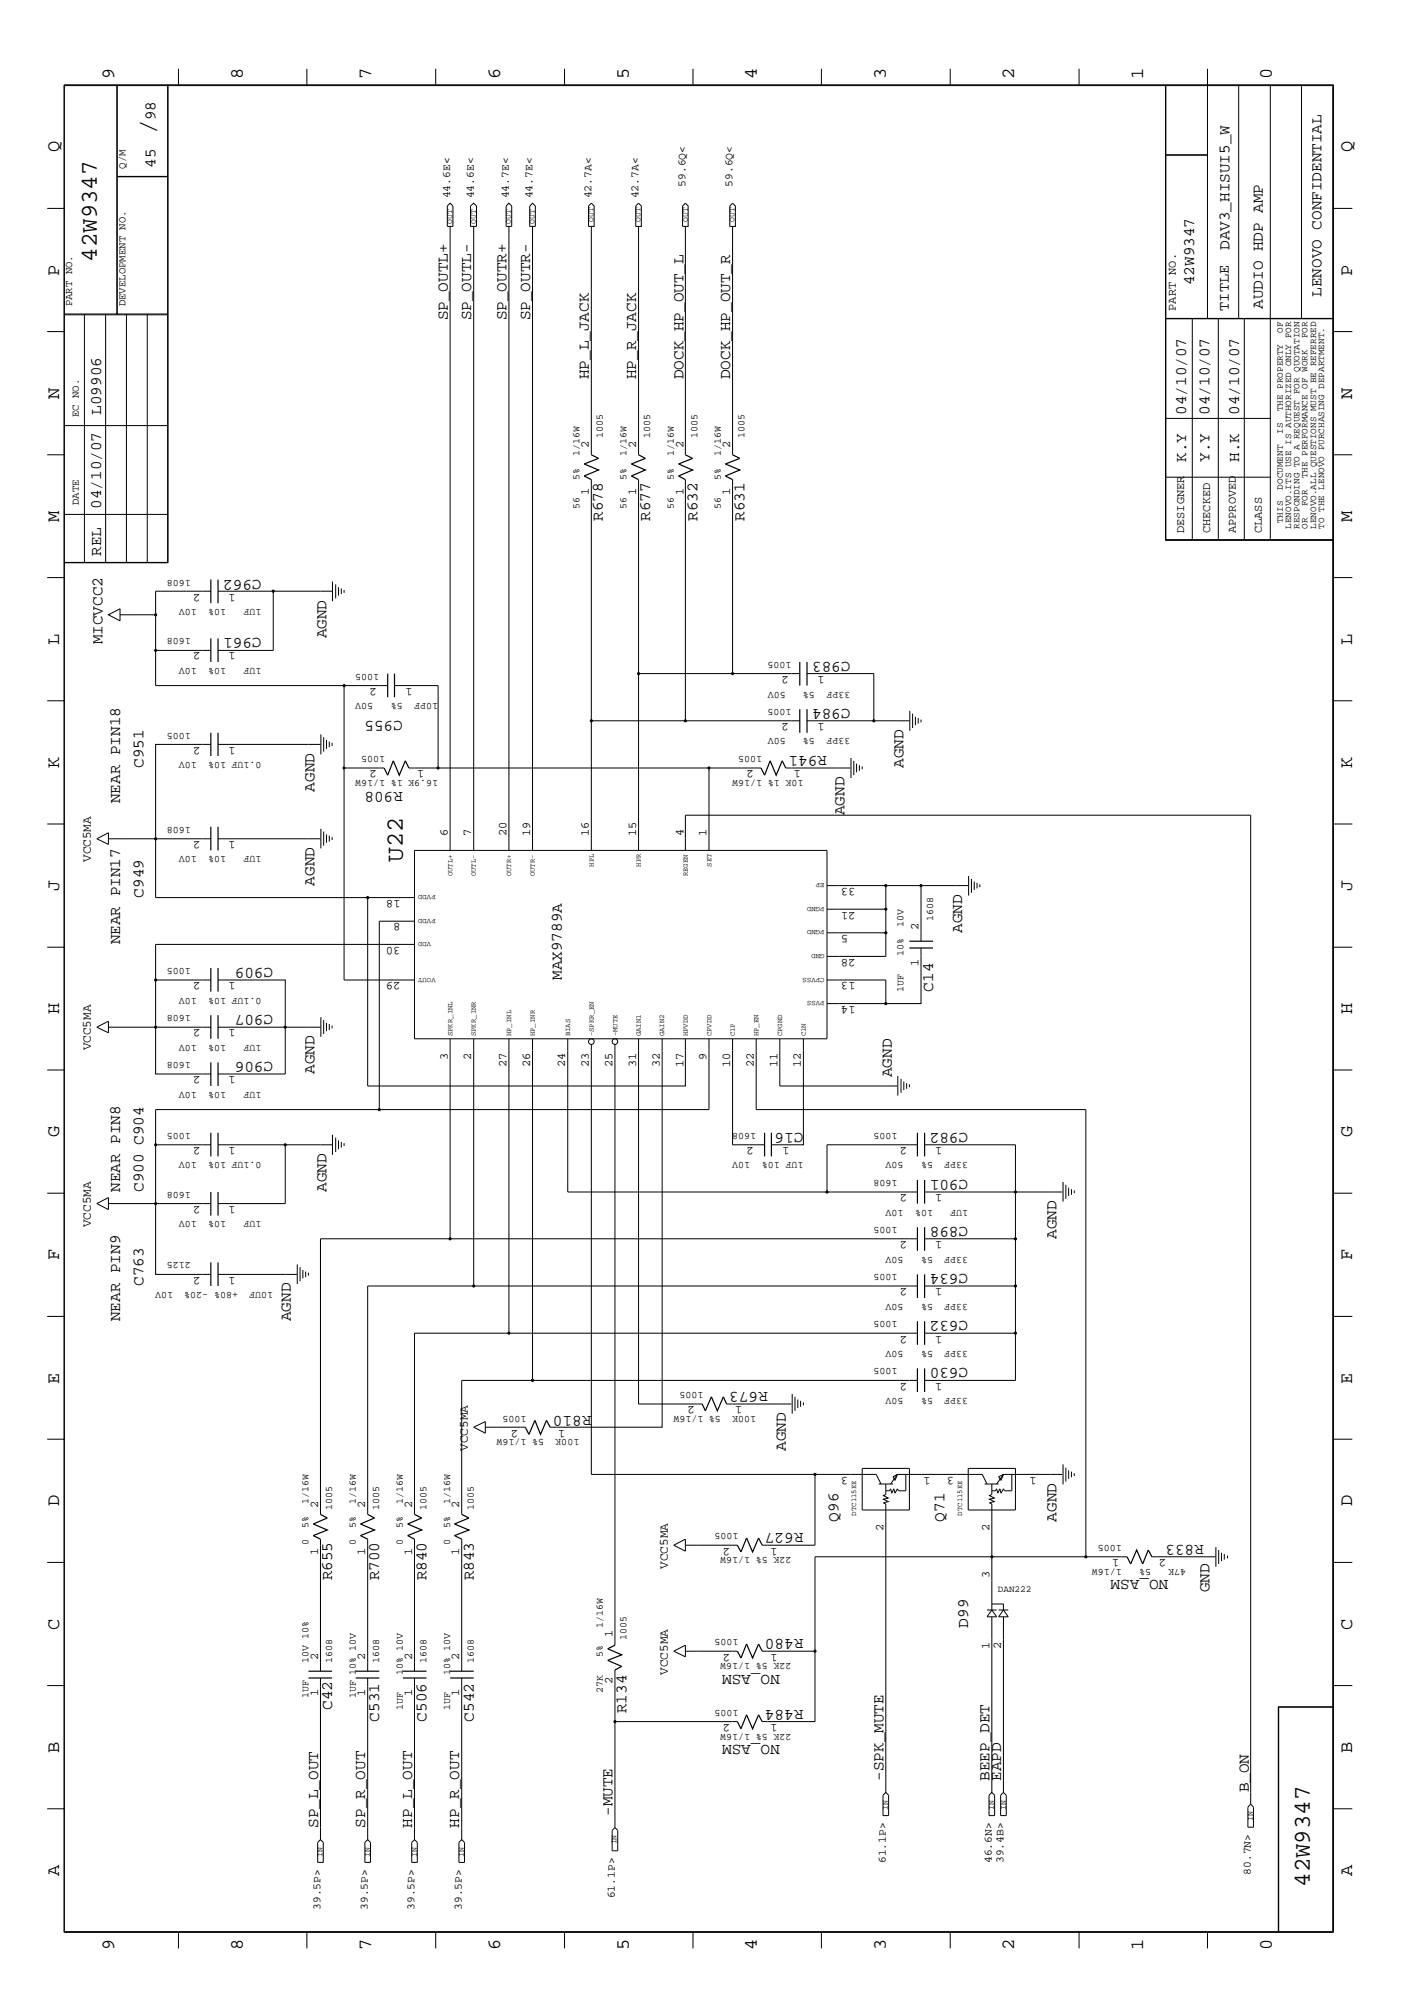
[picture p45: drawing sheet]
<svg xmlns="http://www.w3.org/2000/svg" width="300mm" height="423mm" viewBox="0 0 300 423" stroke-linecap="round" stroke-linejoin="round" font-family="sans-serif">
<defs><g id="words">
<g font-size="5.2">
<text x="32.9" y="28.4" transform="rotate(-90 32.9 28.4)">/</text>
<text x="85.3" y="182.5" transform="rotate(-90 85.3 182.5)">U22</text>
</g>
<g font-size="5.1">
<text x="20.5" y="55.4" transform="rotate(-90 20.5 55.4)">42W9347</text>
<text x="277.2" y="399.4" transform="rotate(-90 277.2 399.4)">42W9347</text>
</g>
<g font-size="4">
<text x="24.1" y="16.7" transform="rotate(-90 24.1 16.7)">9</text>
<text x="51.4" y="16.7" transform="rotate(-90 51.4 16.7)">8</text>
<text x="78.6" y="16.7" transform="rotate(-90 78.6 16.7)">7</text>
<text x="105.8" y="16.7" transform="rotate(-90 105.8 16.7)">6</text>
<text x="133.1" y="16.7" transform="rotate(-90 133.1 16.7)">5</text>
<text x="160.2" y="16.7" transform="rotate(-90 160.2 16.7)">4</text>
<text x="187.5" y="16.7" transform="rotate(-90 187.5 16.7)">3</text>
<text x="214.6" y="16.7" transform="rotate(-90 214.6 16.7)">2</text>
<text x="241.9" y="16.7" transform="rotate(-90 241.9 16.7)">1</text>
<text x="269.2" y="16.7" transform="rotate(-90 269.2 16.7)">0</text>
<text x="12.5" y="32.3" transform="rotate(-90 12.5 32.3)">Q</text>
<text x="286.2" y="32.3" transform="rotate(-90 286.2 32.3)">Q</text>
<text x="12.5" y="58.3" transform="rotate(-90 12.5 58.3)">P</text>
<text x="286.2" y="58.3" transform="rotate(-90 286.2 58.3)">P</text>
<text x="12.5" y="84.4" transform="rotate(-90 12.5 84.4)">N</text>
<text x="286.2" y="84.4" transform="rotate(-90 286.2 84.4)">N</text>
<text x="12.5" y="110.5" transform="rotate(-90 12.5 110.5)">M</text>
<text x="286.2" y="110.5" transform="rotate(-90 286.2 110.5)">M</text>
<text x="12.5" y="136.5" transform="rotate(-90 12.5 136.5)">L</text>
<text x="286.2" y="136.5" transform="rotate(-90 286.2 136.5)">L</text>
<text x="12.5" y="162.6" transform="rotate(-90 12.5 162.6)">K</text>
<text x="286.2" y="162.6" transform="rotate(-90 286.2 162.6)">K</text>
<text x="12.5" y="188.6" transform="rotate(-90 12.5 188.6)">J</text>
<text x="286.2" y="188.6" transform="rotate(-90 286.2 188.6)">J</text>
<text x="12.5" y="214.7" transform="rotate(-90 12.5 214.7)">H</text>
<text x="286.2" y="214.7" transform="rotate(-90 286.2 214.7)">H</text>
<text x="12.5" y="240.7" transform="rotate(-90 12.5 240.7)">G</text>
<text x="286.2" y="240.7" transform="rotate(-90 286.2 240.7)">G</text>
<text x="12.5" y="266.8" transform="rotate(-90 12.5 266.8)">F</text>
<text x="286.2" y="266.8" transform="rotate(-90 286.2 266.8)">F</text>
<text x="12.5" y="292.9" transform="rotate(-90 12.5 292.9)">E</text>
<text x="286.2" y="292.9" transform="rotate(-90 286.2 292.9)">E</text>
<text x="12.5" y="318.9" transform="rotate(-90 12.5 318.9)">D</text>
<text x="286.2" y="318.9" transform="rotate(-90 286.2 318.9)">D</text>
<text x="12.5" y="344.9" transform="rotate(-90 12.5 344.9)">C</text>
<text x="286.2" y="344.9" transform="rotate(-90 286.2 344.9)">C</text>
<text x="12.5" y="371" transform="rotate(-90 12.5 371)">B</text>
<text x="286.2" y="371" transform="rotate(-90 286.2 371)">B</text>
<text x="12.5" y="397" transform="rotate(-90 12.5 397)">A</text>
<text x="286.2" y="397" transform="rotate(-90 286.2 397)">A</text>
<text x="24.1" y="412.7" transform="rotate(-90 24.1 412.7)">9</text>
<text x="51.4" y="412.7" transform="rotate(-90 51.4 412.7)">8</text>
<text x="78.6" y="412.7" transform="rotate(-90 78.6 412.7)">7</text>
<text x="105.8" y="412.7" transform="rotate(-90 105.8 412.7)">6</text>
<text x="133.1" y="412.7" transform="rotate(-90 133.1 412.7)">5</text>
<text x="160.2" y="412.7" transform="rotate(-90 160.2 412.7)">4</text>
<text x="187.5" y="412.7" transform="rotate(-90 187.5 412.7)">3</text>
<text x="214.6" y="412.7" transform="rotate(-90 214.6 412.7)">2</text>
<text x="241.9" y="412.7" transform="rotate(-90 241.9 412.7)">1</text>
<text x="269.2" y="412.7" transform="rotate(-90 269.2 412.7)">0</text>
</g>
<g font-size="3.4">
<text x="32.9" y="25.5" transform="rotate(-90 32.9 25.5)">98</text>
<text x="32.9" y="35.5" transform="rotate(-90 32.9 35.5)">45</text>
<text x="260.2" y="52.9" transform="rotate(-90 260.2 52.9)">DAV3_HISUI5_W</text>
<text x="252.7" y="60.4" transform="rotate(-90 252.7 60.4)">42W9347</text>
<text x="267.2" y="65.4" transform="rotate(-90 267.2 65.4)">AUDIO HDP AMP</text>
<text x="279.7" y="62.8" transform="rotate(-90 279.7 62.8)">LENOVO CONFIDENTIAL</text>
<text x="94.7" y="67.8" transform="rotate(-90 94.7 67.8)">SP_OUTL+</text>
<text x="99.7" y="67.8" transform="rotate(-90 99.7 67.8)">SP_OUTL-</text>
<text x="107.2" y="67.8" transform="rotate(-90 107.2 67.8)">SP_OUTR+</text>
<text x="112.2" y="67.8" transform="rotate(-90 112.2 67.8)">SP_OUTR-</text>
<text x="124.6" y="80.3" transform="rotate(-90 124.6 80.3)">HP_L_JACK</text>
<text x="134.6" y="80.3" transform="rotate(-90 134.6 80.3)">HP_R_JACK</text>
<text x="144.6" y="80.3" transform="rotate(-90 144.6 80.3)">DOCK_HP_OUT_L</text>
<text x="154.5" y="80.3" transform="rotate(-90 154.5 80.3)">DOCK_HP_OUT_R</text>
<text x="21.4" y="87.8" transform="rotate(-90 21.4 87.8)">L09906</text>
<text x="251" y="87.8" transform="rotate(-90 251 87.8)">04/10/07</text>
<text x="255.9" y="87.8" transform="rotate(-90 255.9 87.8)">04/10/07</text>
<text x="262.2" y="87.8" transform="rotate(-90 262.2 87.8)">04/10/07</text>
<text x="251" y="97.8" transform="rotate(-90 251 97.8)">K.Y</text>
<text x="255.9" y="97.8" transform="rotate(-90 255.9 97.8)">Y.Y</text>
<text x="262.2" y="97.8" transform="rotate(-90 262.2 97.8)">H.K</text>
<text x="21.4" y="107.7" transform="rotate(-90 21.4 107.7)">04/10/07</text>
<text x="127.6" y="110.2" transform="rotate(-90 127.6 110.2)">R678</text>
<text x="137.6" y="110.2" transform="rotate(-90 137.6 110.2)">R677</text>
<text x="147.6" y="110.2" transform="rotate(-90 147.6 110.2)">R632</text>
<text x="157.6" y="110.2" transform="rotate(-90 157.6 110.2)">R631</text>
<text x="21.4" y="117.7" transform="rotate(-90 21.4 117.7)">REL</text>
<text x="55.4" y="122.7" transform="rotate(-180 55.4 122.7)">C962</text>
<text x="21.7" y="136.4" transform="rotate(-90 21.7 136.4)">MICVCC2</text>
<text x="55.4" y="135.1" transform="rotate(-180 55.4 135.1)">C961</text>
<text x="69.1" y="135.1" transform="rotate(-90 69.1 135.1)">AGND</text>
<text x="180" y="140.1" transform="rotate(-180 180 140.1)">C983</text>
<text x="85.3" y="152.6" transform="rotate(-180 85.3 152.6)">C955</text>
<text x="180" y="150.1" transform="rotate(-180 180 150.1)">C984</text>
<text x="175" y="160" transform="rotate(-180 175 160)">R941</text>
<text x="30.4" y="162.6" transform="rotate(-90 30.4 162.6)">C951</text>
<text x="66.5" y="167.6" transform="rotate(-90 66.5 167.6)">AGND</text>
<text x="85.3" y="167.6" transform="rotate(-180 85.3 167.6)">R908</text>
<text x="191.2" y="162.6" transform="rotate(-90 191.2 162.6)">AGND</text>
<text x="25.4" y="170" transform="rotate(-90 25.4 170)">NEAR PIN18</text>
<text x="178.7" y="172.6" transform="rotate(-90 178.7 172.6)">AGND</text>
<text x="30.4" y="190" transform="rotate(-90 30.4 190)">C949</text>
<text x="66.5" y="187.5" transform="rotate(-90 66.5 187.5)">AGND</text>
<text x="203.6" y="197.4" transform="rotate(-90 203.6 197.4)">AGND</text>
<text x="25.4" y="199.9" transform="rotate(-90 25.4 199.9)">NEAR PIN17</text>
<text x="57.8" y="204.9" transform="rotate(-180 57.8 204.9)">C909</text>
<text x="118.9" y="207.4" transform="rotate(-90 118.9 207.4)">MAX9789A</text>
<text x="197.4" y="209.9" transform="rotate(-90 197.4 209.9)">C14</text>
<text x="57.8" y="214.9" transform="rotate(-180 57.8 214.9)">C907</text>
<text x="57.8" y="224.9" transform="rotate(-180 57.8 224.9)">C906</text>
<text x="66.5" y="227.3" transform="rotate(-90 66.5 227.3)">AGND</text>
<text x="188.7" y="228" transform="rotate(-90 188.7 228)">AGND</text>
<text x="170" y="239.8" transform="rotate(-180 170 239.8)">C16</text>
<text x="204.9" y="239.8" transform="rotate(-180 204.9 239.8)">C982</text>
<text x="204.9" y="249.8" transform="rotate(-180 204.9 249.8)">C901</text>
<text x="25.4" y="252.3" transform="rotate(-90 25.4 252.3)">NEAR PIN8</text>
<text x="30.4" y="252.3" transform="rotate(-90 30.4 252.3)">C900 C904</text>
<text x="69.1" y="252.3" transform="rotate(-90 69.1 252.3)">AGND</text>
<text x="204.9" y="259.8" transform="rotate(-180 204.9 259.8)">C898</text>
<text x="223.6" y="262.2" transform="rotate(-90 223.6 262.2)">AGND</text>
<text x="204.9" y="269.7" transform="rotate(-180 204.9 269.7)">C634</text>
<text x="30.4" y="272.2" transform="rotate(-90 30.4 272.2)">C763</text>
<text x="25.4" y="279.7" transform="rotate(-90 25.4 279.7)">NEAR PIN9</text>
<text x="61.6" y="279.7" transform="rotate(-90 61.6 279.7)">AGND</text>
<text x="204.9" y="279.7" transform="rotate(-180 204.9 279.7)">C632</text>
<text x="204.9" y="289.6" transform="rotate(-180 204.9 289.6)">C630</text>
<text x="125.1" y="299.6" transform="rotate(-180 125.1 299.6)">R810</text>
<text x="162.5" y="294.6" transform="rotate(-180 162.5 294.6)">R673</text>
<text x="166.3" y="307.1" transform="rotate(-90 166.3 307.1)">AGND</text>
<text x="177.5" y="322.1" transform="rotate(-90 177.5 322.1)">Q96</text>
<text x="199.9" y="322.1" transform="rotate(-90 199.9 322.1)">Q71</text>
<text x="223.6" y="322.1" transform="rotate(-90 223.6 322.1)">AGND</text>
<text x="170" y="324.5" transform="rotate(-180 170 324.5)">R627</text>
<text x="254.8" y="327.1" transform="rotate(-180 254.8 327.1)">R833</text>
<text x="70.3" y="334.5" transform="rotate(-90 70.3 334.5)">R655</text>
<text x="80.3" y="334.5" transform="rotate(-90 80.3 334.5)">R700</text>
<text x="90.3" y="334.5" transform="rotate(-90 90.3 334.5)">R840</text>
<text x="100.2" y="334.5" transform="rotate(-90 100.2 334.5)">R843</text>
<text x="247.2" y="334.5" transform="rotate(-180 247.2 334.5)">NO_ASM</text>
<text x="255.9" y="337.1" transform="rotate(-90 255.9 337.1)">GND</text>
<text x="170" y="347" transform="rotate(-180 170 347)">R480</text>
<text x="204.9" y="344.5" transform="rotate(-90 204.9 344.5)">D99</text>
<text x="165" y="354.5" transform="rotate(-180 165 354.5)">NO_ASM</text>
<text x="70.3" y="361.9" transform="rotate(-90 70.3 361.9)">C42</text>
<text x="80.3" y="364.4" transform="rotate(-90 80.3 364.4)">C531</text>
<text x="90.3" y="364.4" transform="rotate(-90 90.3 364.4)">C506</text>
<text x="100.2" y="364.4" transform="rotate(-90 100.2 364.4)">C542</text>
<text x="132.6" y="362.6" transform="rotate(-90 132.6 362.6)">R134</text>
<text x="170" y="362" transform="rotate(-180 170 362)">R484</text>
<text x="165" y="369.4" transform="rotate(-180 165 369.4)">NO_ASM</text>
<text x="186.9" y="376.9" transform="rotate(-90 186.9 376.9)">-SPK_MUTE</text>
<text x="209.4" y="376.9" transform="rotate(-90 209.4 376.9)">BEEP_DET</text>
<text x="211.8" y="376.9" transform="rotate(-90 211.8 376.9)">EAPD</text>
<text x="264.2" y="379.4" transform="rotate(-90 264.2 379.4)">B_ON</text>
<text x="67.3" y="386.9" transform="rotate(-90 67.3 386.9)">SP_L_OUT</text>
<text x="77.3" y="386.8" transform="rotate(-90 77.3 386.8)">SP_R_OUT</text>
<text x="87.2" y="386.8" transform="rotate(-90 87.2 386.8)">HP_L_OUT</text>
<text x="97.2" y="386.8" transform="rotate(-90 97.2 386.8)">HP_R_OUT</text>
<text x="129.6" y="384.4" transform="rotate(-90 129.6 384.4)">-MUTE</text>
</g>
<text font-size="3.2" x="260" y="65.8" transform="rotate(-90 260 65.8)">TITLE</text>
<g font-size="2.7">
<text x="19.2" y="182.5" transform="rotate(-90 19.2 182.5)">VCC5MA</text>
<text x="19.2" y="222.3" transform="rotate(-90 19.2 222.3)">VCC5MA</text>
<text x="19.2" y="259.8" transform="rotate(-90 19.2 259.8)">VCC5MA</text>
<text x="99" y="307.1" transform="rotate(-90 99 307.1)">VCC5MA</text>
<text x="141.3" y="332.1" transform="rotate(-90 141.3 332.1)">VCC5MA</text>
<text x="141.3" y="354.5" transform="rotate(-90 141.3 354.5)">VCC5MA</text>
</g>
<g font-size="2.5">
<text x="248.8" y="65.8" transform="rotate(-90 248.8 65.8)">PART NO.</text>
<text x="124.6" y="94.7" transform="rotate(-90 124.6 94.7)">2</text>
<text x="134.6" y="94.7" transform="rotate(-90 134.6 94.7)">2</text>
<text x="144.6" y="94.7" transform="rotate(-90 144.6 94.7)">2</text>
<text x="154.5" y="94.7" transform="rotate(-90 154.5 94.7)">2</text>
<text x="124.6" y="104.7" transform="rotate(-90 124.6 104.7)">1</text>
<text x="134.6" y="104.7" transform="rotate(-90 134.6 104.7)">1</text>
<text x="144.6" y="104.7" transform="rotate(-90 144.6 104.7)">1</text>
<text x="154.5" y="104.7" transform="rotate(-90 154.5 104.7)">1</text>
<text x="250.6" y="112.9" transform="rotate(-90 250.6 112.9)">DESIGNER</text>
<text x="256.1" y="112.9" transform="rotate(-90 256.1 112.9)">CHECKED</text>
<text x="261.5" y="112.9" transform="rotate(-90 261.5 112.9)">APPROVED</text>
<text x="267" y="112.9" transform="rotate(-90 267 112.9)">CLASS</text>
<text x="42.4" y="125.6" transform="rotate(-180 42.4 125.6)">2</text>
<text x="49.9" y="125.6" transform="rotate(-180 49.9 125.6)">1</text>
<text x="42.4" y="138.1" transform="rotate(-180 42.4 138.1)">2</text>
<text x="49.9" y="138.1" transform="rotate(-180 49.9 138.1)">1</text>
<text x="167" y="143.1" transform="rotate(-180 167 143.1)">2</text>
<text x="174.5" y="143.1" transform="rotate(-180 174.5 143.1)">1</text>
<text x="79.8" y="145.6" transform="rotate(-180 79.8 145.6)">2</text>
<text x="87.3" y="145.6" transform="rotate(-180 87.3 145.6)">1</text>
<text x="167" y="153.1" transform="rotate(-180 167 153.1)">2</text>
<text x="174.5" y="153.1" transform="rotate(-180 174.5 153.1)">1</text>
<text x="42.4" y="158.1" transform="rotate(-180 42.4 158.1)">2</text>
<text x="49.9" y="158.1" transform="rotate(-180 49.9 158.1)">1</text>
<text x="79.8" y="163.1" transform="rotate(-180 79.8 163.1)">2</text>
<text x="89.7" y="163.1" transform="rotate(-180 89.7 163.1)">1</text>
<text x="159.5" y="163.1" transform="rotate(-180 159.5 163.1)">2</text>
<text x="169.5" y="163.1" transform="rotate(-180 169.5 163.1)">1</text>
<text x="42.4" y="178" transform="rotate(-180 42.4 178)">2</text>
<text x="49.9" y="178" transform="rotate(-180 49.9 178)">1</text>
<text x="94.7" y="177" transform="rotate(-90 94.7 177)">6</text>
<text x="99.7" y="177" transform="rotate(-90 99.7 177)">7</text>
<text x="107.2" y="177" transform="rotate(-90 107.2 177)">20</text>
<text x="112.2" y="177" transform="rotate(-90 112.2 177)">19</text>
<text x="124.6" y="177" transform="rotate(-90 124.6 177)">16</text>
<text x="134.6" y="177" transform="rotate(-90 134.6 177)">15</text>
<text x="144.6" y="177" transform="rotate(-90 144.6 177)">4</text>
<text x="149.5" y="177" transform="rotate(-90 149.5 177)">1</text>
<text x="84.8" y="190.5" transform="rotate(-180 84.8 190.5)">18</text>
<text x="181" y="188" transform="rotate(-180 181 188)">33</text>
<text x="84.8" y="195.4" transform="rotate(-180 84.8 195.4)">8</text>
<text x="179.5" y="198" transform="rotate(-180 179.5 198)">5</text>
<text x="181" y="193" transform="rotate(-180 181 193)">21</text>
<text x="194.4" y="196.9" transform="rotate(-90 194.4 196.9)">2</text>
<text x="84.8" y="200.4" transform="rotate(-180 84.8 200.4)">30</text>
<text x="181" y="202.9" transform="rotate(-180 181 202.9)">28</text>
<text x="42.4" y="207.9" transform="rotate(-180 42.4 207.9)">2</text>
<text x="49.9" y="207.9" transform="rotate(-180 49.9 207.9)">1</text>
<text x="84.8" y="207.9" transform="rotate(-180 84.8 207.9)">29</text>
<text x="181" y="207.9" transform="rotate(-180 181 207.9)">13</text>
<text x="194.4" y="204.5" transform="rotate(-90 194.4 204.5)">1</text>
<text x="181" y="212.9" transform="rotate(-180 181 212.9)">14</text>
<text x="42.4" y="217.8" transform="rotate(-180 42.4 217.8)">2</text>
<text x="49.9" y="217.8" transform="rotate(-180 49.9 217.8)">1</text>
<text x="42.4" y="227.8" transform="rotate(-180 42.4 227.8)">2</text>
<text x="49.9" y="227.8" transform="rotate(-180 49.9 227.8)">1</text>
<text x="94.7" y="224.4" transform="rotate(-90 94.7 224.4)">3</text>
<text x="99.7" y="224.4" transform="rotate(-90 99.7 224.4)">2</text>
<text x="107.2" y="225.9" transform="rotate(-90 107.2 225.9)">27</text>
<text x="112.2" y="225.9" transform="rotate(-90 112.2 225.9)">26</text>
<text x="119.6" y="225.9" transform="rotate(-90 119.6 225.9)">24</text>
<text x="124.6" y="225.9" transform="rotate(-90 124.6 225.9)">23</text>
<text x="129.6" y="225.9" transform="rotate(-90 129.6 225.9)">25</text>
<text x="134.6" y="225.9" transform="rotate(-90 134.6 225.9)">31</text>
<text x="139.6" y="225.9" transform="rotate(-90 139.6 225.9)">32</text>
<text x="144.6" y="225.9" transform="rotate(-90 144.6 225.9)">17</text>
<text x="149.5" y="224.4" transform="rotate(-90 149.5 224.4)">9</text>
<text x="154.5" y="225.9" transform="rotate(-90 154.5 225.9)">10</text>
<text x="159.5" y="225.9" transform="rotate(-90 159.5 225.9)">22</text>
<text x="164.5" y="225.9" transform="rotate(-90 164.5 225.9)">11</text>
<text x="169.5" y="225.9" transform="rotate(-90 169.5 225.9)">12</text>
<text x="42.4" y="242.8" transform="rotate(-180 42.4 242.8)">2</text>
<text x="49.9" y="242.8" transform="rotate(-180 49.9 242.8)">1</text>
<text x="159.5" y="242.8" transform="rotate(-180 159.5 242.8)">2</text>
<text x="167" y="242.8" transform="rotate(-180 167 242.8)">1</text>
<text x="191.9" y="242.8" transform="rotate(-180 191.9 242.8)">2</text>
<text x="199.4" y="242.8" transform="rotate(-180 199.4 242.8)">1</text>
<text x="42.4" y="255.3" transform="rotate(-180 42.4 255.3)">2</text>
<text x="49.9" y="255.3" transform="rotate(-180 49.9 255.3)">1</text>
<text x="191.9" y="252.8" transform="rotate(-180 191.9 252.8)">2</text>
<text x="199.4" y="252.8" transform="rotate(-180 199.4 252.8)">1</text>
<text x="191.9" y="262.7" transform="rotate(-180 191.9 262.7)">2</text>
<text x="199.4" y="262.7" transform="rotate(-180 199.4 262.7)">1</text>
<text x="42.4" y="270.3" transform="rotate(-180 42.4 270.3)">2</text>
<text x="49.9" y="270.3" transform="rotate(-180 49.9 270.3)">1</text>
<text x="191.9" y="272.7" transform="rotate(-180 191.9 272.7)">2</text>
<text x="199.4" y="272.7" transform="rotate(-180 199.4 272.7)">1</text>
<text x="191.9" y="282.7" transform="rotate(-180 191.9 282.7)">2</text>
<text x="199.4" y="282.7" transform="rotate(-180 199.4 282.7)">1</text>
<text x="191.9" y="292.7" transform="rotate(-180 191.9 292.7)">2</text>
<text x="199.4" y="292.7" transform="rotate(-180 199.4 292.7)">1</text>
<text x="147.1" y="297.6" transform="rotate(-180 147.1 297.6)">2</text>
<text x="157.1" y="297.6" transform="rotate(-180 157.1 297.6)">1</text>
<text x="109.6" y="302.6" transform="rotate(-180 109.6 302.6)">2</text>
<text x="119.6" y="302.6" transform="rotate(-180 119.6 302.6)">1</text>
<text x="179.5" y="312.6" transform="rotate(-180 179.5 312.6)">3</text>
<text x="196.9" y="312.6" transform="rotate(-180 196.9 312.6)">1</text>
<text x="201.9" y="312.6" transform="rotate(-180 201.9 312.6)">3</text>
<text x="219.4" y="312.6" transform="rotate(-180 219.4 312.6)">1</text>
<text x="67.3" y="319.1" transform="rotate(-90 67.3 319.1)">2</text>
<text x="77.3" y="319.1" transform="rotate(-90 77.3 319.1)">2</text>
<text x="87.2" y="319.1" transform="rotate(-90 87.2 319.1)">2</text>
<text x="97.2" y="319.1" transform="rotate(-90 97.2 319.1)">2</text>
<text x="67.3" y="329.1" transform="rotate(-90 67.3 329.1)">1</text>
<text x="77.3" y="329.1" transform="rotate(-90 77.3 329.1)">1</text>
<text x="87.2" y="329.1" transform="rotate(-90 87.2 329.1)">1</text>
<text x="97.2" y="329.1" transform="rotate(-90 97.2 329.1)">1</text>
<text x="154.5" y="327.6" transform="rotate(-180 154.5 327.6)">2</text>
<text x="164.5" y="327.6" transform="rotate(-180 164.5 327.6)">1</text>
<text x="186.9" y="324.1" transform="rotate(-90 186.9 324.1)">2</text>
<text x="209.4" y="324.1" transform="rotate(-90 209.4 324.1)">2</text>
<text x="209.4" y="334" transform="rotate(-90 209.4 334)">3</text>
<text x="236.8" y="330" transform="rotate(-180 236.8 330)">1</text>
<text x="246.8" y="330" transform="rotate(-180 246.8 330)">2</text>
<text x="129.6" y="346.5" transform="rotate(-90 129.6 346.5)">1</text>
<text x="67.3" y="351.5" transform="rotate(-90 67.3 351.5)">2</text>
<text x="77.3" y="351.5" transform="rotate(-90 77.3 351.5)">2</text>
<text x="87.2" y="351.5" transform="rotate(-90 87.2 351.5)">2</text>
<text x="97.2" y="351.5" transform="rotate(-90 97.2 351.5)">2</text>
<text x="154.5" y="350" transform="rotate(-180 154.5 350)">2</text>
<text x="164.5" y="350" transform="rotate(-180 164.5 350)">1</text>
<text x="209.4" y="349" transform="rotate(-90 209.4 349)">1</text>
<text x="211.8" y="349" transform="rotate(-90 211.8 349)">2</text>
<text x="67.3" y="359" transform="rotate(-90 67.3 359)">1</text>
<text x="77.3" y="359" transform="rotate(-90 77.3 359)">1</text>
<text x="87.2" y="359" transform="rotate(-90 87.2 359)">1</text>
<text x="97.2" y="359" transform="rotate(-90 97.2 359)">1</text>
<text x="129.6" y="356.5" transform="rotate(-90 129.6 356.5)">2</text>
<text x="154.5" y="364.9" transform="rotate(-180 154.5 364.9)">2</text>
<text x="164.5" y="364.9" transform="rotate(-180 164.5 364.9)">1</text>
</g>
<g font-size="2.4">
<text x="95.3" y="42" transform="rotate(-90 95.3 42)">44.6E&lt;</text>
<text x="100.2" y="42" transform="rotate(-90 100.2 42)">44.6E&lt;</text>
<text x="107.7" y="42" transform="rotate(-90 107.7 42)">44.7E&lt;</text>
<text x="112.7" y="42" transform="rotate(-90 112.7 42)">44.7E&lt;</text>
<text x="125.1" y="42" transform="rotate(-90 125.1 42)">42.7A&lt;</text>
<text x="135.1" y="42" transform="rotate(-90 135.1 42)">42.7A&lt;</text>
<text x="145" y="39.5" transform="rotate(-90 145 39.5)">59.6Q&lt;</text>
<text x="155" y="39.5" transform="rotate(-90 155 39.5)">59.6Q&lt;</text>
<text x="187.5" y="394.4" transform="rotate(-90 187.5 394.4)">61.1P&gt;</text>
<text x="209.9" y="394.4" transform="rotate(-90 209.9 394.4)">46.6N&gt;</text>
<text x="212.3" y="394.4" transform="rotate(-90 212.3 394.4)">39.4B&gt;</text>
<text x="130.1" y="401.8" transform="rotate(-90 130.1 401.8)">61.1P&gt;</text>
<text x="264.7" y="396.8" transform="rotate(-90 264.7 396.8)">80.7N&gt;</text>
<text x="67.8" y="404.3" transform="rotate(-90 67.8 404.3)">39.5P&gt;</text>
<text x="77.8" y="404.3" transform="rotate(-90 77.8 404.3)">39.5P&gt;</text>
<text x="87.7" y="404.3" transform="rotate(-90 87.7 404.3)">39.5P&gt;</text>
<text x="97.7" y="404.3" transform="rotate(-90 97.7 404.3)">39.5P&gt;</text>
</g>
<g font-size="2.3">
<text x="26.6" y="35.7" transform="rotate(-90 26.6 35.7)">Q/M</text>
<text x="15.2" y="64.9" transform="rotate(-90 15.2 64.9)">PART NO.</text>
<text x="26.6" y="64.9" transform="rotate(-90 26.6 64.9)">DEVELOPMENT NO.</text>
<text x="16.7" y="88.3" transform="rotate(-90 16.7 88.3)">EC NO.</text>
<text x="16.7" y="106.9" transform="rotate(-90 16.7 106.9)">DATE</text>
</g>
<g font-size="2.1">
<text x="127.6" y="92.8" transform="rotate(-90 127.6 92.8)">1005</text>
<text x="137.6" y="92.8" transform="rotate(-90 137.6 92.8)">1005</text>
<text x="147.6" y="92.8" transform="rotate(-90 147.6 92.8)">1005</text>
<text x="157.6" y="92.8" transform="rotate(-90 157.6 92.8)">1005</text>
<text x="122.6" y="101.5" transform="rotate(-90 122.6 101.5)">5%</text>
<text x="122.6" y="96.5" transform="rotate(-90 122.6 96.5)">1/16W</text>
<text x="132.6" y="101.5" transform="rotate(-90 132.6 101.5)">5%</text>
<text x="132.6" y="96.5" transform="rotate(-90 132.6 96.5)">1/16W</text>
<text x="142.6" y="101.5" transform="rotate(-90 142.6 101.5)">5%</text>
<text x="142.6" y="96.5" transform="rotate(-90 142.6 96.5)">1/16W</text>
<text x="152.6" y="101.5" transform="rotate(-90 152.6 101.5)">5%</text>
<text x="152.6" y="96.5" transform="rotate(-90 152.6 96.5)">1/16W</text>
<text x="122.6" y="107.7" transform="rotate(-90 122.6 107.7)">56</text>
<text x="132.6" y="107.7" transform="rotate(-90 132.6 107.7)">56</text>
<text x="142.6" y="107.7" transform="rotate(-90 142.6 107.7)">56</text>
<text x="152.6" y="107.7" transform="rotate(-90 152.6 107.7)">56</text>
<text x="40.4" y="122.7" transform="rotate(-180 40.4 122.7)">1608</text>
<text x="41.7" y="128.9" transform="rotate(-180 41.7 128.9)">10V</text>
<text x="47.8" y="128.9" transform="rotate(-180 47.8 128.9)">10%</text>
<text x="55.4" y="128.9" transform="rotate(-180 55.4 128.9)">1UF</text>
<text x="40.4" y="135.1" transform="rotate(-180 40.4 135.1)">1608</text>
<text x="41.7" y="141.4" transform="rotate(-180 41.7 141.4)">10V</text>
<text x="47.8" y="141.4" transform="rotate(-180 47.8 141.4)">10%</text>
<text x="55.4" y="141.4" transform="rotate(-180 55.4 141.4)">1UF</text>
<text x="80.3" y="142.6" transform="rotate(-180 80.3 142.6)">1005</text>
<text x="167.5" y="140.1" transform="rotate(-180 167.5 140.1)">1005</text>
<text x="79" y="148.8" transform="rotate(-180 79 148.8)">50V</text>
<text x="85.3" y="148.8" transform="rotate(-180 85.3 148.8)">5%</text>
<text x="92.7" y="148.8" transform="rotate(-180 92.7 148.8)">10PF</text>
<text x="166.3" y="146.4" transform="rotate(-180 166.3 146.4)">50V</text>
<text x="172.5" y="146.4" transform="rotate(-180 172.5 146.4)">5%</text>
<text x="180" y="146.4" transform="rotate(-180 180 146.4)">33PF</text>
<text x="40.4" y="155.1" transform="rotate(-180 40.4 155.1)">1005</text>
<text x="167.5" y="150.1" transform="rotate(-180 167.5 150.1)">1005</text>
<text x="41.7" y="161.3" transform="rotate(-180 41.7 161.3)">10V</text>
<text x="55.4" y="161.3" transform="rotate(-180 55.4 161.3)">0.1UF 10%</text>
<text x="81.5" y="160" transform="rotate(-180 81.5 160)">1005</text>
<text x="161.3" y="160" transform="rotate(-180 161.3 160)">1005</text>
<text x="166.3" y="156.3" transform="rotate(-180 166.3 156.3)">50V</text>
<text x="172.5" y="156.3" transform="rotate(-180 172.5 156.3)">5%</text>
<text x="180" y="156.3" transform="rotate(-180 180 156.3)">33PF</text>
<text x="92.7" y="165" transform="rotate(-180 92.7 165)">16.9K 1% 1/16W</text>
<text x="170" y="165" transform="rotate(-180 170 165)">10K 1% 1/16W</text>
<text x="40.4" y="175" transform="rotate(-180 40.4 175)">1608</text>
<text x="41.7" y="181.3" transform="rotate(-180 41.7 181.3)">10V</text>
<text x="47.8" y="181.3" transform="rotate(-180 47.8 181.3)">10%</text>
<text x="55.4" y="181.3" transform="rotate(-180 55.4 181.3)">1UF</text>
<text x="191.2" y="196.2" transform="rotate(-90 191.2 196.2)">10V</text>
<text x="197.4" y="195" transform="rotate(-90 197.4 195)">1608</text>
<text x="191.2" y="202.4" transform="rotate(-90 191.2 202.4)">10%</text>
<text x="40.4" y="204.9" transform="rotate(-180 40.4 204.9)">1005</text>
<text x="191.2" y="209.9" transform="rotate(-90 191.2 209.9)">1UF</text>
<text x="40.4" y="214.9" transform="rotate(-180 40.4 214.9)">1608</text>
<text x="41.7" y="211.2" transform="rotate(-180 41.7 211.2)">10V</text>
<text x="55.4" y="211.2" transform="rotate(-180 55.4 211.2)">0.1UF 10%</text>
<text x="41.7" y="221.1" transform="rotate(-180 41.7 221.1)">10V</text>
<text x="47.8" y="221.1" transform="rotate(-180 47.8 221.1)">10%</text>
<text x="55.4" y="221.1" transform="rotate(-180 55.4 221.1)">1UF</text>
<text x="40.4" y="224.9" transform="rotate(-180 40.4 224.9)">1608</text>
<text x="41.7" y="231.1" transform="rotate(-180 41.7 231.1)">10V</text>
<text x="47.8" y="231.1" transform="rotate(-180 47.8 231.1)">10%</text>
<text x="55.4" y="231.1" transform="rotate(-180 55.4 231.1)">1UF</text>
<text x="40.4" y="239.8" transform="rotate(-180 40.4 239.8)">1005</text>
<text x="160" y="239.8" transform="rotate(-180 160 239.8)">1608</text>
<text x="189.9" y="239.8" transform="rotate(-180 189.9 239.8)">1005</text>
<text x="41.7" y="246" transform="rotate(-180 41.7 246)">10V</text>
<text x="55.4" y="246" transform="rotate(-180 55.4 246)">0.1UF 10%</text>
<text x="158.7" y="246" transform="rotate(-180 158.7 246)">10V</text>
<text x="170" y="246" transform="rotate(-180 170 246)">1UF 10%</text>
<text x="189.9" y="249.8" transform="rotate(-180 189.9 249.8)">1608</text>
<text x="191.2" y="246" transform="rotate(-180 191.2 246)">50V</text>
<text x="197.4" y="246" transform="rotate(-180 197.4 246)">5%</text>
<text x="204.9" y="246" transform="rotate(-180 204.9 246)">33PF</text>
<text x="40.4" y="252.3" transform="rotate(-180 40.4 252.3)">1608</text>
<text x="191.2" y="256" transform="rotate(-180 191.2 256)">10V</text>
<text x="197.4" y="256" transform="rotate(-180 197.4 256)">10%</text>
<text x="204.9" y="256" transform="rotate(-180 204.9 256)">1UF</text>
<text x="41.7" y="258.5" transform="rotate(-180 41.7 258.5)">10V</text>
<text x="47.8" y="258.5" transform="rotate(-180 47.8 258.5)">10%</text>
<text x="55.4" y="258.5" transform="rotate(-180 55.4 258.5)">1UF</text>
<text x="189.9" y="259.8" transform="rotate(-180 189.9 259.8)">1005</text>
<text x="40.4" y="267.2" transform="rotate(-180 40.4 267.2)">2125</text>
<text x="189.9" y="269.7" transform="rotate(-180 189.9 269.7)">1005</text>
<text x="191.2" y="266" transform="rotate(-180 191.2 266)">50V</text>
<text x="197.4" y="266" transform="rotate(-180 197.4 266)">5%</text>
<text x="204.9" y="266" transform="rotate(-180 204.9 266)">33PF</text>
<text x="36.7" y="273.5" transform="rotate(-180 36.7 273.5)">10V</text>
<text x="50.4" y="273.5" transform="rotate(-180 50.4 273.5)">+80% -20%</text>
<text x="57.8" y="273.5" transform="rotate(-180 57.8 273.5)">10UF</text>
<text x="191.2" y="275.9" transform="rotate(-180 191.2 275.9)">50V</text>
<text x="197.4" y="275.9" transform="rotate(-180 197.4 275.9)">5%</text>
<text x="204.9" y="275.9" transform="rotate(-180 204.9 275.9)">33PF</text>
<text x="189.9" y="279.7" transform="rotate(-180 189.9 279.7)">1005</text>
<text x="191.2" y="285.9" transform="rotate(-180 191.2 285.9)">50V</text>
<text x="197.4" y="285.9" transform="rotate(-180 197.4 285.9)">5%</text>
<text x="204.9" y="285.9" transform="rotate(-180 204.9 285.9)">33PF</text>
<text x="189.9" y="289.6" transform="rotate(-180 189.9 289.6)">1005</text>
<text x="111.4" y="299.6" transform="rotate(-180 111.4 299.6)">1005</text>
<text x="148.8" y="294.6" transform="rotate(-180 148.8 294.6)">1005</text>
<text x="152.6" y="299.6" transform="rotate(-180 152.6 299.6)">5% 1/16W</text>
<text x="160" y="299.6" transform="rotate(-180 160 299.6)">100K</text>
<text x="191.2" y="295.9" transform="rotate(-180 191.2 295.9)">50V</text>
<text x="197.4" y="295.9" transform="rotate(-180 197.4 295.9)">5%</text>
<text x="204.9" y="295.9" transform="rotate(-180 204.9 295.9)">33PF</text>
<text x="115.1" y="304.6" transform="rotate(-180 115.1 304.6)">5% 1/16W</text>
<text x="122.6" y="304.6" transform="rotate(-180 122.6 304.6)">100K</text>
<text x="65.3" y="323.3" transform="rotate(-90 65.3 323.3)">5%</text>
<text x="65.3" y="318.3" transform="rotate(-90 65.3 318.3)">1/16W</text>
<text x="70.3" y="319.6" transform="rotate(-90 70.3 319.6)">1005</text>
<text x="75.3" y="323.3" transform="rotate(-90 75.3 323.3)">5%</text>
<text x="75.3" y="318.3" transform="rotate(-90 75.3 318.3)">1/16W</text>
<text x="80.3" y="319.6" transform="rotate(-90 80.3 319.6)">1005</text>
<text x="85.3" y="323.3" transform="rotate(-90 85.3 323.3)">5%</text>
<text x="85.3" y="318.3" transform="rotate(-90 85.3 318.3)">1/16W</text>
<text x="90.3" y="319.6" transform="rotate(-90 90.3 319.6)">1005</text>
<text x="95.2" y="323.3" transform="rotate(-90 95.2 323.3)">5%</text>
<text x="95.2" y="318.3" transform="rotate(-90 95.2 318.3)">1/16W</text>
<text x="100.2" y="319.6" transform="rotate(-90 100.2 319.6)">1005</text>
<text x="65.3" y="327.1" transform="rotate(-90 65.3 327.1)">0</text>
<text x="75.3" y="327.1" transform="rotate(-90 75.3 327.1)">0</text>
<text x="85.3" y="327.1" transform="rotate(-90 85.3 327.1)">0</text>
<text x="95.2" y="327.1" transform="rotate(-90 95.2 327.1)">0</text>
<text x="156.3" y="324.5" transform="rotate(-180 156.3 324.5)">1005</text>
<text x="167.5" y="329.5" transform="rotate(-180 167.5 329.5)">22K 5% 1/16W</text>
<text x="237.4" y="327.1" transform="rotate(-180 237.4 327.1)">1005</text>
<text x="237.4" y="332.1" transform="rotate(-180 237.4 332.1)">1/16W</text>
<text x="243.6" y="332.1" transform="rotate(-180 243.6 332.1)">5%</text>
<text x="251" y="332.1" transform="rotate(-180 251 332.1)">47K</text>
<text x="127.6" y="344.6" transform="rotate(-90 127.6 344.6)">1/16W</text>
<text x="132.6" y="347" transform="rotate(-90 132.6 347)">1005</text>
<text x="156.3" y="347" transform="rotate(-180 156.3 347)">1005</text>
<text x="65.3" y="352" transform="rotate(-90 65.3 352)">10V 10%</text>
<text x="70.3" y="352" transform="rotate(-90 70.3 352)">1608</text>
<text x="80.3" y="352" transform="rotate(-90 80.3 352)">1608</text>
<text x="90.3" y="352" transform="rotate(-90 90.3 352)">1608</text>
<text x="100.2" y="352" transform="rotate(-90 100.2 352)">1608</text>
<text x="127.6" y="350.8" transform="rotate(-90 127.6 350.8)">5%</text>
<text x="167.5" y="352" transform="rotate(-180 167.5 352)">22K 5% 1/16W</text>
<text x="65.3" y="359.5" transform="rotate(-90 65.3 359.5)">1UF</text>
<text x="75.3" y="359.5" transform="rotate(-90 75.3 359.5)">1UF 10% 10V</text>
<text x="85.3" y="354.5" transform="rotate(-90 85.3 354.5)">10% 10V</text>
<text x="95.2" y="354.5" transform="rotate(-90 95.2 354.5)">10% 10V</text>
<text x="127.6" y="358.3" transform="rotate(-90 127.6 358.3)">27K</text>
<text x="85.3" y="362" transform="rotate(-90 85.3 362)">1UF</text>
<text x="95.2" y="362" transform="rotate(-90 95.2 362)">1UF</text>
<text x="156.3" y="362" transform="rotate(-180 156.3 362)">1005</text>
<text x="167.5" y="366.9" transform="rotate(-180 167.5 366.9)">22K 5% 1/16W</text>
</g>
<g font-size="2">
<text x="271.4" y="70.4" transform="rotate(-90 271.4 70.4)">OF</text>
<text x="276.7" y="71.6" transform="rotate(-90 276.7 71.6)">FOR</text>
<text x="271.4" y="87" transform="rotate(-90 271.4 87)">THE PROPERTY</text>
<text x="271.4" y="91.8" transform="rotate(-90 271.4 91.8)">IS</text>
<text x="276.7" y="101.3" transform="rotate(-90 276.7 101.3)">THE PERFORMANCE OF WORK</text>
<text x="271.4" y="103.6" transform="rotate(-90 271.4 103.6)">DOCUMENT</text>
<text x="276.7" y="107.2" transform="rotate(-90 276.7 107.2)">FOR</text>
<text x="271.4" y="110.7" transform="rotate(-90 271.4 110.7)">THIS</text>
<text x="273.2" y="111.9" transform="rotate(-90 273.2 111.9)">LENOVO.ITS USE IS AUTHORIZED ONLY FOR</text>
<text x="275" y="111.9" transform="rotate(-90 275 111.9)">RESPONDING TO A REQUEST FOR QUOTATION</text>
<text x="276.7" y="111.9" transform="rotate(-90 276.7 111.9)">OR</text>
<text x="278.6" y="111.9" transform="rotate(-90 278.6 111.9)">LENOVO.ALL QUESTIONS MUST BE REFERRED</text>
<text x="280.2" y="111.9" transform="rotate(-90 280.2 111.9)">TO THE LENOVO PURCHASING DEPARTMENT.</text>
<text x="211.2" y="337.1">DAN222</text>
</g>
<g font-size="1.7">
<text x="95.7" y="47.4" transform="rotate(-90 95.7 47.4)">OUT</text>
<text x="100.7" y="47.4" transform="rotate(-90 100.7 47.4)">OUT</text>
<text x="108.1" y="47.4" transform="rotate(-90 108.1 47.4)">OUT</text>
<text x="113.1" y="47.4" transform="rotate(-90 113.1 47.4)">OUT</text>
<text x="125.6" y="47" transform="rotate(-90 125.6 47)">OUT</text>
<text x="135.6" y="47" transform="rotate(-90 135.6 47)">OUT</text>
<text x="145.5" y="47" transform="rotate(-90 145.5 47)">OUT</text>
<text x="155.4" y="47" transform="rotate(-90 155.4 47)">OUT</text>
<text x="187.9" y="383" transform="rotate(-90 187.9 383)">IN</text>
<text x="210.3" y="383" transform="rotate(-90 210.3 383)">IN</text>
<text x="212.9" y="383" transform="rotate(-90 212.9 383)">IN</text>
<text x="265.1" y="385.4" transform="rotate(-90 265.1 385.4)">IN</text>
<text x="68.2" y="393" transform="rotate(-90 68.2 393)">IN</text>
<text x="78.2" y="393" transform="rotate(-90 78.2 393)">IN</text>
<text x="88.2" y="393" transform="rotate(-90 88.2 393)">IN</text>
<text x="98.1" y="393" transform="rotate(-90 98.1 393)">IN</text>
<text x="130.5" y="390.4" transform="rotate(-90 130.5 390.4)">IN</text>
</g>
<g font-size="1.6">
<text x="95.8" y="185.5" transform="rotate(-90 95.8 185.5)">OUTL+</text>
<text x="100.7" y="185.5" transform="rotate(-90 100.7 185.5)">OUTL-</text>
<text x="108.2" y="185.5" transform="rotate(-90 108.2 185.5)">OUTR+</text>
<text x="113.2" y="185.5" transform="rotate(-90 113.2 185.5)">OUTR-</text>
<text x="125.6" y="183.5" transform="rotate(-90 125.6 183.5)">HPL</text>
<text x="135.6" y="183.5" transform="rotate(-90 135.6 183.5)">HPR</text>
<text x="145.5" y="185.5" transform="rotate(-90 145.5 185.5)">REGEN</text>
<text x="150.5" y="183.5" transform="rotate(-90 150.5 183.5)">SET</text>
<text x="92.2" y="189.5" transform="rotate(-180 92.2 189.5)">PVDD</text>
<text x="174.5" y="186.9" transform="rotate(-180 174.5 186.9)">EP</text>
<text x="174.5" y="191.9" transform="rotate(-180 174.5 191.9)">PGND</text>
<text x="92.2" y="194.5" transform="rotate(-180 92.2 194.5)">PVDD</text>
<text x="174.5" y="196.9" transform="rotate(-180 174.5 196.9)">PGND</text>
<text x="91.3" y="199.5" transform="rotate(-180 91.3 199.5)">VDD</text>
<text x="174.5" y="201.9" transform="rotate(-180 174.5 201.9)">GND</text>
<text x="92.2" y="206.9" transform="rotate(-180 92.2 206.9)">VOUT</text>
<text x="174.5" y="206.9" transform="rotate(-180 174.5 206.9)">CPVSS</text>
<text x="174.5" y="211.9" transform="rotate(-180 174.5 211.9)">PVSS</text>
<text x="95.8" y="219.4" transform="rotate(-90 95.8 219.4)">SPKR_INL</text>
<text x="100.7" y="219.4" transform="rotate(-90 100.7 219.4)">SPKR_INR</text>
<text x="108.2" y="219.4" transform="rotate(-90 108.2 219.4)">HP_INL</text>
<text x="113.2" y="219.4" transform="rotate(-90 113.2 219.4)">HP_INR</text>
<text x="120.6" y="219.4" transform="rotate(-90 120.6 219.4)">BIAS</text>
<text x="125.6" y="219.4" transform="rotate(-90 125.6 219.4)">-SPKR_EN</text>
<text x="130.6" y="219.4" transform="rotate(-90 130.6 219.4)">-MUTE</text>
<text x="135.6" y="219.4" transform="rotate(-90 135.6 219.4)">GAIN1</text>
<text x="140.5" y="219.4" transform="rotate(-90 140.5 219.4)">GAIN2</text>
<text x="145.5" y="219.4" transform="rotate(-90 145.5 219.4)">HPVDD</text>
<text x="150.5" y="219.4" transform="rotate(-90 150.5 219.4)">CPVDD</text>
<text x="155.5" y="219.4" transform="rotate(-90 155.5 219.4)">C1P</text>
<text x="160.5" y="219.4" transform="rotate(-90 160.5 219.4)">HP_EN</text>
<text x="165.5" y="219.4" transform="rotate(-90 165.5 219.4)">CPGND</text>
<text x="170.5" y="219.4" transform="rotate(-90 170.5 219.4)">C1N</text>
<text x="181.2" y="320.8" transform="rotate(-90 181.2 320.8)">DTC115EE</text>
<text x="203.6" y="320.8" transform="rotate(-90 203.6 320.8)">DTC115EE</text>
</g>
</g></defs>
<g fill="none" stroke="#000" stroke-width=".21">
<path d="M13.5 17.9h268.7v391.1h-268.7zM13.6 18.1h268.4v390.8h-268.4zM24.7 17.9v48.7M24.8 17.9v48.7M35.5 17.9v101.2M35.6 17.9v101.2h-22.1M37.8 14.6v3.3M64.9 14.6v3.3M92.2 14.6v3.3M119.5 14.6v3.3M146.6 14.6v3.3M173.8 14.6v3.3"/>
<path d="M201.1 14.6v3.3M228.3 14.6v3.3M246.6 17.9v96.5h35.4M246.7 17.9v96.5M255.5 14.6v52.9M262.1 17.9v49.6M268.8 17.9v96.5M275.4 17.9v49.6M24.8 37.4h10.8M24.8 37.3h10.8M246.6 32.9h8.9M246.6 32.8h8.9"/>
<path d="M10 44.1h3.5M94.7 43.6l.6-.6 .5 .6v4.3h-1.1zM95.3 47.9v132.1M99.6 43.6l.6-.6 .6 .6v4.3h-1.2zM100.2 47.9v132.1M107.1 43.6l.6-.6 .6 .6v4.3h-1.2zM107.7 47.9v132.1M112.1 43.6l.6-.6 .6 .6v4.3h-1.2zM112.7 47.9v132.1M124.5 43.6l.6-.6 .6 .6v4.3h-1.2zM125.1 47.9v48.4M134.5 43.6l.6-.6 .6 .6v4.3h-1.2z"/>
<path d="M135.1 47.9v48.4M144.4 43.6l.6-.6 .6 .6v4.3h-1.2zM145 47.9v48.4M154.4 43.6l.6-.6 .6 .6v4.3h-1.2zM155 47.9v48.4M282 44.1h4.2M10 70.2h3.5M13.5 66.6h22.1M13.5 66.5h22.1M17.9 66.6v52.5M22.4 66.6v52.5M26.8 66.6v52.5"/>
<path d="M31.2 66.6v52.4M246.6 67.5h35.4M246.6 67.4h35.4M252.3 67.5v46.9M257.8 67.5v46.9M263.3 67.5v46.9M282 70.2h4.2M10 96.3h3.5M13.5 90.1h22.1M246.6 88.6h22.2M282 96.3h4.2M13.5 119h22.1"/>
<path d="M13.5 108.9h22.1M125.1 101.5v78.5M135.1 101.5v78.5M145 101.5v51.1h-19.9M155 101.5v41.1M246.6 114.2h35.4M246.6 101h22.2M10 122.3h3.5M22.9 130.1l2.5-1.2v2.5zM25.4 130.1h7.5M32.9 137.7h11.7M44.6 125.1h-11.7v20h49.1"/>
<path d="M46.1 125.1h24.2M57.8 125.1v12.6h-11.7M70.4 123.1v4.2M71 123.7v3M71.6 124.3v1.8M72.2 124.5v1.2M72.8 124.9v.6M282 122.3h4.2M10 148.3h3.5M44.6 157.6h-11.7v32.4h54.8M46.1 157.6h21.7M67.9 155.4v4.3"/>
<path d="M68.5 156v3.1M69.1 156.6v1.9M69.7 157v1.2M70.3 157.2v.7M72.8 145.1v62.3h14.9M83.5 145.1h9.2v17.5M135.1 142.6h34.1M145 152.6h24.2M170.8 142.6h14.1v10h-14.1M184.9 152.6h7.5M192.5 150.5v4.2M193.1 151v3.1"/>
<path d="M193.7 151.7v1.8M194.3 152v1.2M194.9 152.3v.6M282 148.3h4.2M10 174.4h3.5M20.5 177.5l2.4-1.2v2.4zM22.9 177.5h21.7M46.1 177.5h21.7M67.9 175.4v4.2M68.5 176v3M69.1 176.6v1.8M69.7 176.9v1.2"/>
<path d="M70.3 177.2v.6M72.8 162.6h8.5M86.5 162.6h74.5M150 162.6v17.4M166.3 162.6h13.7M180.1 160.4v4.3M180.7 161v3.1M181.3 161.6v1.9M181.9 162v1.2M182.5 162.2v.6M282 174.4h4.2M77.8 190v39.9h67.2v-10"/>
<path d="M87.7 180h87.3v39.9h-87.3zM87.7 199.9h-54.8v7.5M87.7 195h-7.4v39.9M145 180v-7.4h119.7v209.2M175 197.4h12.5M175 192.4h12.5M175 187.5h12.5M187.5 187.5h17.4M187.5 187.5v14.9h-12.5M194.9 187.5v11.7M205 185.4v4.2M205.6 186v3"/>
<path d="M206.2 186.6v1.8M206.8 186.9v1.1M207.3 187.2v.6M10 200.5h3.5M20.5 217.4l2.4-1.2v2.4zM32.9 207.4v10h-10M32.9 207.4h11.7M44.6 217.4h-11.7v9.9h11.7M46.1 207.4h14.3v19.9h-14.3M46.1 217.4h21.7M67.9 215.3v4.2M68.5 215.9v3"/>
<path d="M69.1 216.5v1.8M69.7 216.7v1.3M70.3 217.1v.6M95.3 219.9v42.3M100.2 219.9v52.3h93.9M107.7 219.9v62.3M112.7 219.9v72.3M120.1 219.9v32.4h74M135.1 219.9v77.3h13.5M140.1 219.9v82.2h-23.7M150 219.9v15h-117.1v7.4M155 219.9v22.4h6.8"/>
<path d="M160 219.9v15h69.8v94.6h8.7M165 219.9v10h24.9M170 219.9v22.4h-6.8M175 212.4h12.5M194.9 200.7v11.7h-7.4v-5h-12.5M282 200.5h4.2M10 226.5h3.5M125.1 221.1v91h47.4M130.1 221.1v127.1M190 227.8v4.1M190.7 228.3v3M191.3 228.9v1.8"/>
<path d="M191.9 229.3v1.2M192.4 229.5v.6M282 226.5h4.2M10 252.6h3.5M20.5 254.8l2.4-1.3v2.5zM22.9 254.8h21.7M32.9 242.3v27.4h11.7M32.9 242.3h11.7M46.1 242.3h24.2M60.4 242.3v12.5h-14.3M70.4 240.2v4.2M71 240.8v3"/>
<path d="M71.6 241.4v1.8M72.2 241.7v1.2M72.8 242v.6M194.1 242.3h-19.1v10M195.7 252.3h29.1M195.7 242.3h19.2v19.9M225 250.2v4.1M225.6 250.8v2.9M226.1 251.4v1.8M226.7 251.7v1.2M227.3 252v.6M282 252.6h4.2"/>
<path d="M10 278.6h3.5M46.1 269.7h16.7M62.9 267.6v4.2M63.5 268.2v3M64.1 268.8v1.8M64.7 269.2v1.1M65.3 269.4v.6M100.2 272.2h-22.4v48.3M194.1 262.2h-126.3v58.3M195.7 262.2h19.2M214.9 262.2v10h-19.2M214.9 272.2v10h-19.2"/>
<path d="M282 278.6h4.2M153.8 297.2h13.7M167.6 295.1v4.1M168.2 295.7v2.9M168.8 296.2v1.8M169.4 296.5v1.3M170 296.8v.6M194.1 282.2h-106.4v38.3M194.1 292.2h-96.4v28.3M214.9 282.2v10h-19.2M10 304.6h3.5M100.2 302.1l2.5-1.2v2.5z"/>
<path d="M102.7 302.1h8.5M182.5 310.8h9.9v8.8h-9.9zM185.9 314.1h3.1M186.4 314.1l-1-2h-12.9v15h-11.2M187.5 314.1v2.2l-.6 .3 1.1 .5-1.1 .2 1.1 .5-1.1 .3 .6 .2v61.1M189 312.6l.9-.5-.5 1.3zM189.9 312.1h18l1 2M189.9 312.1l-1.4 2M191.7 312.1v3.5h-1.5l-.3-.5-.5 1-.3-1-.4 1-.2-1-.3 .5h-.7M204.9 310.8h10v8.8h-10zM208.4 314.1h2.9M209.9 314.1v2.2l-.5 .3 1 .5-1 .2 1 .5-1 .3 .5 .2v22.5"/>
<path d="M211.3 312.6l1-.5-.5 1.3zM212.3 312.1h12.5M212.3 312.1l-1.4 2M214.1 312.1v3.5h-1.5l-.3-.5-.5 1-.2-1-.4 1-.3-1-.2 .5h-.8M225 310v4.2M225.6 310.6v3M226.1 311.2v1.8M226.7 311.5v1.2M227.3 311.8v.6M282 304.6h4.2M10 330.7h3.5M67.8 325.8v27.9"/>
<path d="M77.8 325.8v27.9M87.7 325.8v27.9M97.7 325.8v27.9M142.6 327.1l2.4-1.3v2.5zM145 327.1h11M209.9 339.5h2.4v1.3M229.8 329.5h-57.3v34.9h-11.2M243.8 329.5h13.4M257.3 327.5v4.1M257.9 328.1v2.9M258.5 328.7v1.8M259.1 328.9v1.2"/>
<path d="M259.8 329.3v.6M282 330.7h4.2M10 356.8h3.5M67.8 355.2v34.2M77.8 355.2v34.2M87.7 355.2v34.2M97.7 355.2v34.2M130.1 353.5v10.9M142.6 349.5l2.4-1.3v2.5zM145 349.5h11M161.3 349.5h11.2M208.9 340.8h2"/>
<path d="M209.9 342.2v37.2M209.9 340.8l1 1.4h-2zM211.3 340.8h2.1M212.3 342.2v37.2M212.3 340.8l1.1 1.4h-2.1zM282 356.8h4.2M156 364.4h-25.9v22.4M186.9 380l.6-.6 .5 .6v4.3h-1.1zM209.3 380l.6-.6 .6 .6v4.3h-1.2zM211.8 380l.5-.6 .6 .6v4.3h-1.1zM270.5 361.4h11.5M270.6 361.3v47.7"/>
<path d="M282 361.3h-11.5v47.7M10 382.9h3.5M67.8 389.4l.6 .6v4.2h-1.2v-4.2zM77.8 389.4l.6 .6v4.2h-1.2v-4.2zM87.7 389.4l.6 .6v4.2h-1.2v-4.2zM97.7 389.4l.6 .6v4.2h-1.2v-4.2zM129.5 387.4l.6-.6 .6 .6v4.4h-1.2zM264.7 381.8l.6 .7v4.3h-1.2v-4.3zM282 382.9h4.2M37.8 409v3.4M64.9 409v3.4M92.2 409v3.4"/>
<path d="M119.5 409v3.4M146.6 409v3.4M173.8 409v3.4M201.1 409v3.4M228.3 409v3.4M255.5 409v3.4"/>
<circle cx="125.1" cy="220.5" r=".59"/>
<circle cx="130.1" cy="220.5" r=".59"/>
</g>
<g fill="none" stroke="#000" stroke-width=".25">
<path d="M125.1 96.3l1.6 .7-3.1 1.2 3.1 1.3-3.1 1.3 1.5 .7M135.1 96.3l1.5 .7-3 1.2 3 1.3-3 1.3 1.5 .7M145 96.3l1.6 .7-3 1.2 3 1.3-3 1.3 1.4 .7M155 96.3l1.5 .7-3 1.2 3 1.3-3 1.3 1.5 .7M44.6 122.7v5M44.6 135.1v5M46.1 122.7v5M46.1 135.1v5M44.6 155.1v4.9M46.1 155.1v4.9M82 142.6v5M83.5 142.6v5"/>
<path d="M169.2 140.1v5M169.2 150.1v5M170.8 140.1v5M170.8 150.1v5M44.6 175v5M46.1 175v5M81.3 162.6l.7 1.5 1.2-3.1 1.3 3.1 1.3-3.1 .7 1.6M161 162.6l.8 1.5 1.2-3.1 1.3 3.1 1.2-3.1 .8 1.6M192.4 199.2h5M44.6 204.9v5M44.6 214.9v5M46.1 204.9v5"/>
<path d="M46.1 214.9v5M192.4 200.7h5M44.6 224.9v5M44.6 239.8v5M46.1 224.9v5M46.1 239.8v5M161.8 239.8v5M163.2 239.8v5M194.1 239.8v5M195.7 239.8v5M44.6 252.3v5M46.1 252.3v5"/>
<path d="M194.1 249.8v5M194.1 259.8v5M195.7 249.8v5M195.7 259.8v5M44.6 267.2v5M46.1 267.2v5M194.1 269.7v5M194.1 279.7v4.9M195.7 269.7v5M195.7 279.7v4.9M148.6 297.2l.7 1.4 1.2-2.9 1.3 2.9 1.3-2.9 .7 1.5M194.1 289.6v5"/>
<path d="M195.7 289.6v5M111.2 302.1l.7 1.5 1.3-2.9 1.2 2.9 1.3-2.9 .7 1.4M67.8 320.5l1.5 .8-3 1.3 3 1.2-3 1.2 1.5 .8M77.8 320.5l1.4 .8-2.9 1.3 2.9 1.2-2.9 1.2 1.5 .8M87.7 320.5l1.5 .8-2.9 1.3 2.9 1.2-2.9 1.2 1.4 .8M97.7 320.5l1.5 .8-3 1.3 3 1.2-3 1.2 1.5 .8M156 327.1l.8 1.4 1.2-3 1.3 3 1.2-3 .8 1.6M238.5 329.5l.8 1.5 1.2-2.9 1.3 2.9 1.2-2.9 .8 1.4M65.3 355.2h5M65.3 353.7h5M75.3 355.2h5M75.3 353.7h5"/>
<path d="M85.3 355.2h5M85.3 353.7h5M95.3 355.2h4.9M95.3 353.7h4.9M130.1 348.2l-1.5 .8 3 1.3-3 1.2 3 1.2-1.5 .8M156 349.5l.8 1.4 1.2-2.9 1.3 2.9 1.2-2.9 .8 1.5M156 364.4l.8 1.5 1.2-2.9 1.3 2.9 1.2-2.9 .8 1.4"/>
</g>
<g fill="#000">
<circle cx="32.9" cy="137.7" r=".34"/>
<circle cx="32.9" cy="130.1" r=".34"/>
<circle cx="57.8" cy="125.1" r=".34"/>
<circle cx="72.8" cy="145.1" r=".34"/>
<circle cx="125.1" cy="152.6" r=".34"/>
<circle cx="135.1" cy="142.6" r=".34"/>
<circle cx="145" cy="152.6" r=".34"/>
<circle cx="155" cy="142.6" r=".34"/>
<circle cx="184.9" cy="152.6" r=".34"/>
<circle cx="32.9" cy="177.5" r=".34"/>
<circle cx="72.8" cy="162.6" r=".34"/>
<circle cx="92.7" cy="162.6" r=".34"/>
<circle cx="150" cy="162.6" r=".34"/>
<circle cx="77.8" cy="190" r=".34"/>
<circle cx="187.5" cy="187.5" r=".34"/>
<circle cx="187.5" cy="192.4" r=".34"/>
<circle cx="187.5" cy="197.4" r=".34"/>
<circle cx="194.9" cy="187.5" r=".34"/>
<circle cx="32.9" cy="207.4" r=".34"/>
<circle cx="32.9" cy="217.4" r=".34"/>
<circle cx="60.4" cy="217.4" r=".34"/>
<circle cx="187.5" cy="212.4" r=".34"/>
<circle cx="80.3" cy="234.9" r=".34"/>
<circle cx="32.9" cy="254.8" r=".34"/>
<circle cx="32.9" cy="242.3" r=".34"/>
<circle cx="60.4" cy="242.3" r=".34"/>
<circle cx="175" cy="252.3" r=".34"/>
<circle cx="214.9" cy="252.3" r=".34"/>
<circle cx="95.2" cy="262.2" r=".34"/>
<circle cx="100.2" cy="272.2" r=".34"/>
<circle cx="214.9" cy="272.2" r=".34"/>
<circle cx="214.9" cy="262.2" r=".34"/>
<circle cx="107.7" cy="282.2" r=".34"/>
<circle cx="112.7" cy="292.2" r=".34"/>
<circle cx="214.9" cy="282.2" r=".34"/>
<circle cx="172.5" cy="312.1" r=".34"/>
<circle cx="209.9" cy="329.5" r=".34"/>
<circle cx="229.8" cy="329.5" r=".34"/>
<circle cx="172.5" cy="349.5" r=".34"/>
<circle cx="130.1" cy="364.4" r=".34"/>
</g>
<use href="#words"/>
</svg>
